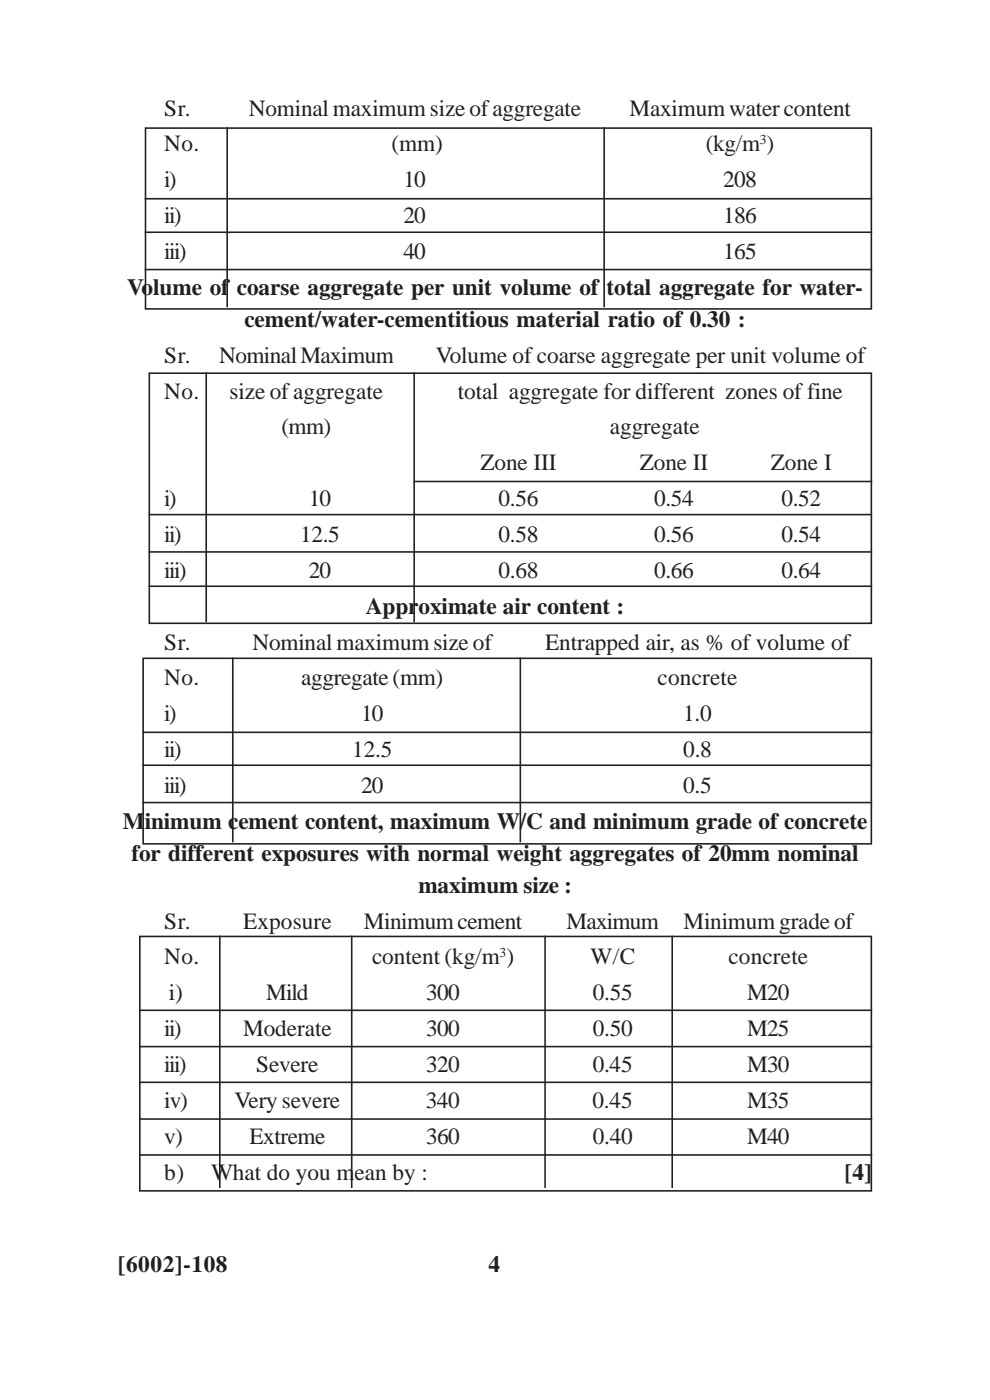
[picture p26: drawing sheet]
<svg xmlns="http://www.w3.org/2000/svg" width="210mm" height="297mm" viewBox="0 0 210 297" stroke-linecap="round" stroke-linejoin="round" font-family="sans-serif">
<defs><g id="words">
<g font-size="4.9" fill="#231f20">
<text x="34.9" y="24.5">Sr.</text>
<text x="52.8" y="24.5">Nominal maximum size of aggregate</text>
<text x="133.6" y="24.5">Maximum water content</text>
<text x="34.9" y="32.1">No.</text>
<text x="83.1" y="32.1">(mm)</text>
<text x="149.7" y="32.1">(kg/m )</text>
<text x="34.9" y="39.7">i)</text>
<text x="85.6" y="39.7">10</text>
<text x="153.4" y="39.7">208</text>
<text x="34.9" y="47.3">ii)</text>
<text x="85.6" y="47.3">20</text>
<text x="153.4" y="47.3">186</text>
<text x="34.9" y="54.9">iii)</text>
<text x="85.6" y="54.9">40</text>
<text x="153.4" y="54.9">165</text>
<text x="26.9" y="62.6">Volume of coarse aggregate per unit volume of total aggregate for water-</text>
<text x="51.8" y="69.3">cement/water-cementitious material ratio of 0.30 :</text>
<text x="34.9" y="77">Sr.</text>
<text x="46.5" y="77">Nominal Maximum</text>
<text x="92.5" y="77">Volume of coarse aggregate per unit volume of</text>
<text x="34.9" y="84.6">No.</text>
<text x="48.7" y="84.6">size of aggregate</text>
<text x="97.1" y="84.6">total aggregate for different zones of fine</text>
<text x="59.7" y="92.2">(mm)</text>
<text x="129.4" y="92.2">aggregate</text>
<text x="101.9" y="99.8">Zone III</text>
<text x="135.7" y="99.8">Zone II</text>
<text x="163.5" y="99.8">Zone I</text>
<text x="34.9" y="107.4">i)</text>
<text x="65.5" y="107.4">10</text>
<text x="105.8" y="107.4">0.56</text>
<text x="138.7" y="107.4">0.54</text>
<text x="165.8" y="107.4">0.52</text>
<text x="34.9" y="115">ii)</text>
<text x="63.6" y="115">12.5</text>
<text x="105.8" y="115">0.58</text>
<text x="138.7" y="115">0.56</text>
<text x="165.8" y="115">0.54</text>
<text x="34.9" y="122.6">iii)</text>
<text x="65.5" y="122.6">20</text>
<text x="105.8" y="122.6">0.68</text>
<text x="138.7" y="122.6">0.66</text>
<text x="165.8" y="122.6">0.64</text>
<text x="77.6" y="130.2">Approximate air content :</text>
<text x="34.9" y="137.8">Sr.</text>
<text x="53.6" y="137.8">Nominal maximum sizeof</text>
<text x="115.6" y="137.8">Entrapped air, as % of volume of</text>
<text x="34.9" y="145.4">No.</text>
<text x="63.9" y="145.4">aggregate (mm)</text>
<text x="139.5" y="145.4">concrete</text>
<text x="34.9" y="153">i)</text>
<text x="76.6" y="153">10</text>
<text x="144.9" y="153">1.0</text>
<text x="34.9" y="160.6">ii)</text>
<text x="74.7" y="160.6">12.5</text>
<text x="145" y="160.6">0.8</text>
<text x="34.9" y="168.2">iii)</text>
<text x="76.6" y="168.2">20</text>
<text x="144.9" y="168.2">0.5</text>
<text x="26.1" y="175.8">Minimum cement content, maximum W/C and minimum grade of concrete</text>
<text x="27.9" y="182.6">for different exposures with normal weight aggregates of 20mm nominal</text>
<text x="88.7" y="189.4">maximum size :</text>
<text x="34.9" y="197">Sr.</text>
<text x="51.6" y="197">Exposure</text>
<text x="77.2" y="197">Minimum cement</text>
<text x="120.2" y="197">Maximum</text>
<text x="145" y="197">Minimum grade of</text>
<text x="34.9" y="204.6">No.</text>
<text x="78.9" y="204.6">content (kg/m )</text>
<text x="125.2" y="204.6">W/C</text>
<text x="154.5" y="204.6">concrete</text>
<text x="35.8" y="212.2">i)</text>
<text x="56.5" y="212.2">Mild</text>
<text x="90.4" y="212.2">300</text>
<text x="125.7" y="212.2">0.55</text>
<text x="158.5" y="212.2">M20</text>
<text x="34.9" y="219.8">ii)</text>
<text x="51.6" y="219.8">Moderate</text>
<text x="90.4" y="219.8">300</text>
<text x="125.7" y="219.8">0.50</text>
<text x="158.5" y="219.8">M25</text>
<text x="34.9" y="227.4">iii)</text>
<text x="54.4" y="227.4">Severe</text>
<text x="90.4" y="227.4">320</text>
<text x="125.7" y="227.4">0.45</text>
<text x="158.5" y="227.4">M30</text>
<text x="34.9" y="235">iv)</text>
<text x="49.8" y="235">Very severe</text>
<text x="90.3" y="235">340</text>
<text x="125.7" y="235">0.45</text>
<text x="158.5" y="235">M35</text>
<text x="34.9" y="242.6">v)</text>
<text x="52.9" y="242.6">Extreme</text>
<text x="90.4" y="242.6">360</text>
<text x="125.7" y="242.6">0.40</text>
<text x="158.5" y="242.6">M40</text>
<text x="34.9" y="250.2">b)</text>
<text x="44.8" y="250.2">What do you mean by :</text>
<text x="179.2" y="250.2">[4]</text>
<text x="25" y="269.8">[6002]-108</text>
<text x="103.6" y="269.8">4</text>
</g>
<g font-size="2.9" fill="#231f20">
<text x="161.2" y="30.5">3</text>
<text x="106" y="203">3</text>
</g>
</g></defs>
<g fill="none" stroke="#231f20" stroke-width=".34">
<path d="M30.9 27.2h153.9v38.3h-153.9zM48.2 27v38.2M128.2 27v38.2M30.7 42.2h154.3M30.7 49.3h154.3M30.7 57.2h154.3M31.7 79.2h153.1v53h-153.1zM43.7 79v53M87.9 79v53M31.5 109.2h153.5M31.5 117.1h153.5M87.8 102.1h97.2"/>
<path d="M30.4 139.7h154.4v39.3h-154.4zM31.5 124.4h153.5M49.4 139.5v39.2M110.4 139.5v39.2M30.2 155.4h154.8M30.2 162.3h154.8M30.2 170.3h154.8M29.7 198.7h155.1v53.9h-155.1zM46.6 198.5v53.5M74.6 198.5v53.5M115.6 198.5v53.5M142.6 198.5v53.5"/>
<path d="M29.5 214.3h155.5M29.5 222h155.5M29.5 229.6h155.5M29.5 237.4h155.5M29.5 245h155.5"/>
</g>
<use href="#words"/>
</svg>
